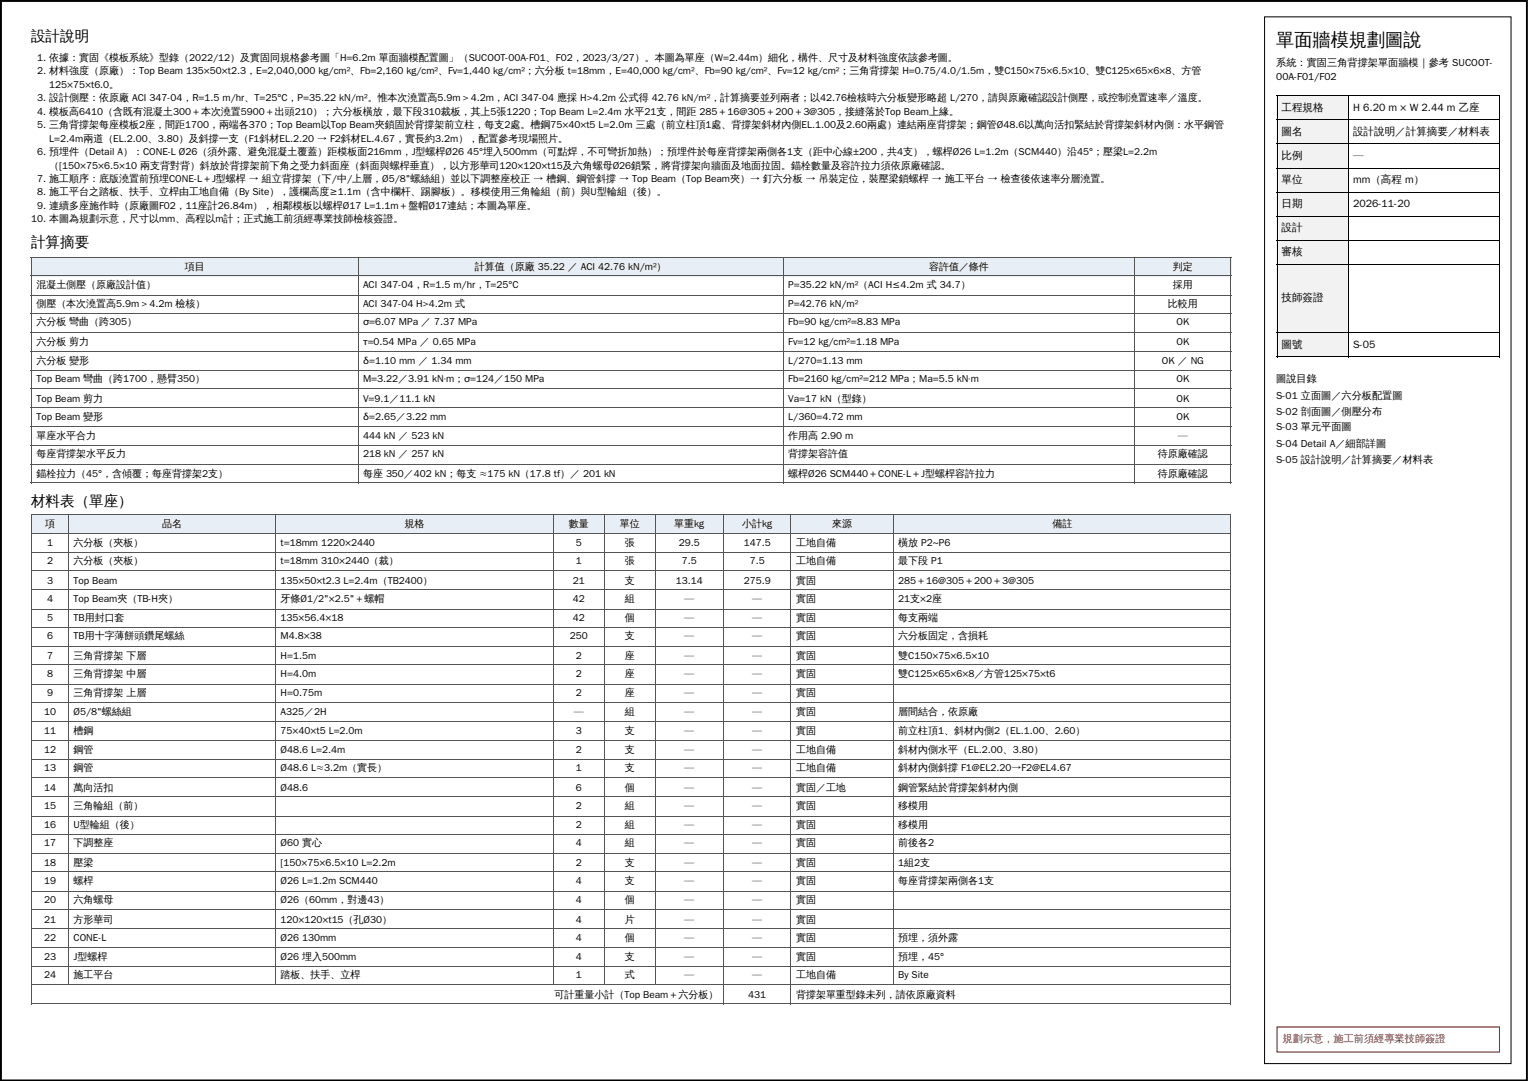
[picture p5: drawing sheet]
<svg xmlns="http://www.w3.org/2000/svg" width="420mm" height="297mm" viewBox="0 0 420 297" stroke-linecap="round" stroke-linejoin="round" font-family="sans-serif">
<defs><g id="words">
<text font-size="5" x="350.7" y="12.7">單面牆模規劃圖說</text>
<g font-size="4">
<text x="8.5" y="11.4">設計說明</text>
<text x="8.5" y="68">計算摘要</text>
<text x="8.5" y="138.9">材料表（單座）</text>
</g>
<g font-size="2.9">
<text x="352.2" y="30.4">工程規格</text>
<text x="371.9" y="30.4">H 6.20 m × W 2.44 m 乙座</text>
<text x="352.2" y="37">圖名</text>
<text x="371.9" y="37">設計說明／計算摘要／材料表</text>
<text x="352.2" y="43.7">比例</text>
<text x="371.9" y="43.7">—</text>
<text x="352.2" y="50.3">單位</text>
<text x="371.9" y="50.3">mm（高程 m）</text>
<text x="352.2" y="56.9">日期</text>
<text x="371.9" y="56.9">2026-11-20</text>
<text x="352.2" y="63.5">設計</text>
<text x="352.2" y="70.1">審核</text>
<text x="352.2" y="82.8">技師簽證</text>
<text x="352.2" y="95.5">圖號</text>
<text x="371.9" y="95.5">S-05</text>
</g>
<g font-size="2.8">
<text x="350.7" y="18.3">系統：實固三角背撐架單面牆模｜參考 SUCOOT-</text>
<text x="350.7" y="22">00A-F01/F02</text>
<text x="350.7" y="105">圖說目錄</text>
<text x="350.7" y="109.5">S-01 立面圖／六分板配置圖</text>
<text x="350.7" y="114">S-02 剖面圖／側壓分布</text>
<text x="350.7" y="118.3">S-03 單元平面圖</text>
<text x="350.7" y="122.8">S-04 Detail A／細部詳圖</text>
<text x="350.7" y="127.3">S-05 設計說明／計算摘要／材料表</text>
</g>
<text font-size="2.8" fill="#c00" x="352.5" y="286.3">規劃示意，施工前須經專業技師簽證</text>
<g font-size="2.7">
<text x="10.2" y="16.7">1. 依據：實固《模板系統》型錄（2022/12）及實固同規格參考圖「H=6.2m 單面牆模配置圖」（SUCOOT-00A-F01、F02，2023/3/27）。本圖為單座（W=2.44m）細化，構件、尺寸及材料強度依該參考圖。</text>
<text x="10.2" y="20.4">2. 材料強度（原廠）：Top Beam 135×50×t2.3，E=2,040,000 kg/cm²、Fb=2,160 kg/cm²、Fv=1,440 kg/cm²；六分板 t=18mm，E=40,000 kg/cm²、Fb=90 kg/cm²、Fv=12 kg/cm²；三角背撐架 H=0.75/4.0/1.5m，雙C150×75×6.5×10、雙C125×65×6×8、方管</text>
<text x="10.2" y="27.8">3. 設計側壓：依原廠 ACI 347-04，R=1.5 m/hr、T=25°C，P=35.22 kN/m²。惟本次澆置高5.9m＞4.2m，ACI 347-04 應採 H&gt;4.2m 公式得 42.76 kN/m²，計算摘要並列兩者；以42.76檢核時六分板變形略超 L/270，請與原廠確認設計側壓，或控制澆置速率／溫度。</text>
<text x="13.5" y="24.1">125×75×t6.0。</text>
<text x="10.2" y="31.5">4. 模板高6410（含既有混凝土300＋本次澆置5900＋出頭210）；六分板橫放，最下段310裁板，其上5張1220；Top Beam L=2.4m 水平21支，間距 285＋16@305＋200＋3@305，接縫落於Top Beam上緣。</text>
<text x="10.2" y="35.2">5. 三角背撐架每座模板2座，間距1700，兩端各370；Top Beam以Top Beam夾鎖固於背撐架前立柱，每支2處。槽鋼75×40×t5 L=2.0m 三處（前立柱頂1處、背撐架斜材內側EL.1.00及2.60兩處）連結兩座背撐架；鋼管Ø48.6以萬向活扣緊結於背撐架斜材內側：水平鋼管</text>
<text x="13.5" y="38.9">L=2.4m兩道（EL.2.00、3.80）及斜撐一支（F1斜材EL.2.20 → F2斜材EL.4.67，實長約3.2m），配置參考現場照片。</text>
<text x="10.2" y="42.6">6. 預埋件（Detail A）：CONE-L Ø26（須外露、避免混凝土覆蓋）距模板面216mm，J型螺桿Ø26</text>
<text x="13.5" y="46.3">（[150×75×6.5×10 兩支背對背）斜放於背撐架前下角之受力斜面座（斜面與螺桿垂直），以方形華司120×120×t15及六角螺母Ø26鎖緊，將背撐架向牆面及地面拉固。錨栓數量及容許拉力須依原廠確認。</text>
<text x="128.4" y="42.6">45°埋入500mm（可點焊，不可彎折加熱）；預埋件於每座背撐架兩側各1支（距中心線±200，共4支），螺桿Ø26 L=1.2m（SCM440）沿45°；壓梁L=2.2m</text>
<text x="10.2" y="50">7. 施工順序：底版澆置前預埋CONE-L＋J型螺桿 → 組立背撐架（下/中/上層，Ø5/8&quot;螺絲組）並以下調整座校正 → 槽鋼、鋼管斜撐 → Top Beam（Top Beam夾）→ 釘六分板 → 吊裝定位，裝壓梁鎖螺桿 → 施工平台 → 檢查後依速率分層澆置。</text>
<text x="10.2" y="53.7">8. 施工平台之踏板、扶手、立桿由工地自備（By Site），護欄高度≥1.1m（含中欄杆、踢腳板）。移模使用三角輪組（前）與U型輪組（後）。</text>
<text x="10.2" y="57.4">9. 連續多座施作時（原廠圖F02，11座計26.84m），相鄰模板以螺桿Ø17 L=1.1m＋盤帽Ø17連結；本圖為單座。</text>
<text x="8.6" y="61.1">10. 本圖為規劃示意，尺寸以mm、高程以m計；正式施工前須經專業技師檢核簽證。</text>
<text x="50.8" y="74.1">項目</text>
<text x="130.5" y="74.1">計算值（原廠 35.22 ／ ACI 42.76 kN/m²）</text>
<text x="255.3" y="74.1">容許值／條件</text>
<text x="322.4" y="74.1">判定</text>
<text x="10" y="79.1">混凝土側壓（原廠設計值）</text>
<text x="99.8" y="79.1">ACI 347-04，R=1.5 m/hr，T=25°C</text>
<text x="216.6" y="79.1">P=35.22 kN/m²（ACI H≤4.2m 式 34.7）</text>
<text x="322.4" y="79.1">採用</text>
<text x="10" y="84.4">側壓（本次澆置高5.9m＞4.2m 檢核）</text>
<text x="10" y="89.4">六分板 彎曲（跨305）</text>
<text x="99.8" y="84.4">ACI 347-04 H&gt;4.2m 式</text>
<text x="99.8" y="89.4">σ=6.07 MPa ／ 7.37 MPa</text>
<text x="216.6" y="84.4">P=42.76 kN/m²</text>
<text x="216.6" y="89.4">Fb=90 kg/cm²=8.83 MPa</text>
<text x="321" y="84.4">比較用</text>
<text x="323.3" y="89.4">OK</text>
<text x="10" y="94.7">六分板 剪力</text>
<text x="99.8" y="94.7">τ=0.54 MPa ／ 0.65 MPa</text>
<text x="216.6" y="94.7">Fv=12 kg/cm²=1.18 MPa</text>
<text x="323.3" y="94.7">OK</text>
<text x="10" y="100">六分板 變形</text>
<text x="99.8" y="100">δ=1.10 mm ／ 1.34 mm</text>
<text x="216.6" y="100">L/270=1.13 mm</text>
<text x="319.3" y="100">OK ／ NG</text>
<text x="10" y="105">Top Beam 彎曲（跨1700，懸臂350）</text>
<text x="99.8" y="105">M=3.22／3.91 kN·m；σ=124／150 MPa</text>
<text x="216.6" y="105">Fb=2160 kg/cm²=212 MPa；Ma=5.5 kN·m</text>
<text x="323.3" y="105">OK</text>
<text x="10" y="110.3">Top Beam 剪力</text>
<text x="99.8" y="110.3">V=9.1／11.1 kN</text>
<text x="216.6" y="110.3">Va=17 kN（型錄）</text>
<text x="323.3" y="110.3">OK</text>
<text x="10" y="115.4">Top Beam 變形</text>
<text x="99.8" y="115.4">δ=2.65／3.22 mm</text>
<text x="216.6" y="115.4">L/360=4.72 mm</text>
<text x="323.3" y="115.4">OK</text>
<text x="10" y="120.7">單座水平合力</text>
<text x="10" y="125.7">每座背撐架水平反力</text>
<text x="99.8" y="120.7">444 kN ／ 523 kN</text>
<text x="99.8" y="125.7">218 kN ／ 257 kN</text>
<text x="216.6" y="120.7">作用高 2.90 m</text>
<text x="216.6" y="125.7">背撐架容許值</text>
<text x="318.2" y="125.7">待原廠確認</text>
<text x="323.7" y="120.7">—</text>
<text x="10" y="131">錨栓拉力（45°，含傾覆；每座背撐架2支）</text>
<text x="99.8" y="131">每座 350／402 kN；每支 ≈175 kN（17.8 tf）／ 201 kN</text>
<text x="216.6" y="131">螺桿Ø26 SCM440＋CONE-L＋J型螺桿容許拉力</text>
<text x="318.2" y="131">待原廠確認</text>
<text x="12.4" y="144.7">項</text>
<text x="44.6" y="144.7">品名</text>
<text x="111.2" y="144.7">規格</text>
<text x="156.4" y="144.7">數量</text>
<text x="170.3" y="144.7">單位</text>
<text x="185.3" y="144.7">單重kg</text>
<text x="204" y="144.7">小計kg</text>
<text x="228.7" y="144.7">來源</text>
<text x="289.2" y="144.7">備註</text>
<text x="12.9" y="150">1</text>
<text x="12.9" y="155">2</text>
<text x="20.2" y="150">六分板（夾板）</text>
<text x="20.2" y="155">六分板（夾板）</text>
<text x="77.1" y="150">t=18mm 1220×2440</text>
<text x="77.1" y="155">t=18mm 310×2440（裁）</text>
<text x="158.3" y="150">5</text>
<text x="158.3" y="155">1</text>
<text x="171.7" y="150">張</text>
<text x="171.7" y="155">張</text>
<text x="186.5" y="150">29.5</text>
<text x="187.4" y="155">7.5</text>
<text x="204.4" y="150">147.5</text>
<text x="206" y="155">7.5</text>
<text x="218.8" y="150">工地自備</text>
<text x="218.8" y="155">工地自備</text>
<text x="246.9" y="150">橫放 P2~P6</text>
<text x="246.9" y="155">最下段 P1</text>
<text x="12.9" y="160.3">3</text>
<text x="20.2" y="160.3">Top Beam</text>
<text x="77.1" y="160.3">135×50×t2.3 L=2.4m（TB2400）</text>
<text x="157.5" y="160.3">21</text>
<text x="171.7" y="160.3">支</text>
<text x="185.7" y="160.3">13.14</text>
<text x="204.4" y="160.3">275.9</text>
<text x="218.8" y="160.3">實固</text>
<text x="246.9" y="160.3">285＋16@305＋200＋3@305</text>
<text x="12.9" y="165.4">4</text>
<text x="20.2" y="165.4">Top Beam夾（TB-H夾）</text>
<text x="77.1" y="165.4">牙條Ø1/2&quot;×2.5&quot;＋螺帽</text>
<text x="157.5" y="165.4">42</text>
<text x="171.7" y="165.4">組</text>
<text x="188" y="165.4">—</text>
<text x="206.7" y="165.4">—</text>
<text x="218.8" y="165.4">實固</text>
<text x="246.9" y="165.4">21支×2座</text>
<text x="12.9" y="170.7">5</text>
<text x="20.2" y="170.7">TB用封口套</text>
<text x="77.1" y="170.7">135×56.4×18</text>
<text x="157.5" y="170.7">42</text>
<text x="171.7" y="170.7">個</text>
<text x="188" y="170.7">—</text>
<text x="206.7" y="170.7">—</text>
<text x="218.8" y="170.7">實固</text>
<text x="246.9" y="170.7">每支兩端</text>
<text x="12.9" y="175.7">6</text>
<text x="20.2" y="175.7">TB用十字薄餅頭鑽尾螺絲</text>
<text x="77.1" y="175.7">M4.8×38</text>
<text x="156.6" y="175.7">250</text>
<text x="171.7" y="175.7">支</text>
<text x="188" y="175.7">—</text>
<text x="206.7" y="175.7">—</text>
<text x="218.8" y="175.7">實固</text>
<text x="246.9" y="175.7">六分板固定，含損耗</text>
<text x="12.9" y="181">7</text>
<text x="20.2" y="181">三角背撐架 下層</text>
<text x="77.1" y="181">H=1.5m</text>
<text x="158.3" y="181">2</text>
<text x="171.7" y="181">座</text>
<text x="188" y="181">—</text>
<text x="206.7" y="181">—</text>
<text x="218.8" y="181">實固</text>
<text x="246.9" y="181">雙C150×75×6.5×10</text>
<text x="12.9" y="186">8</text>
<text x="12.9" y="191.3">9</text>
<text x="20.2" y="186">三角背撐架 中層</text>
<text x="20.2" y="191.3">三角背撐架 上層</text>
<text x="77.1" y="186">H=4.0m</text>
<text x="77.1" y="191.3">H=0.75m</text>
<text x="158.3" y="186">2</text>
<text x="158.3" y="191.3">2</text>
<text x="171.7" y="186">座</text>
<text x="171.7" y="191.3">座</text>
<text x="188" y="186">—</text>
<text x="188" y="191.3">—</text>
<text x="206.7" y="186">—</text>
<text x="206.7" y="191.3">—</text>
<text x="218.8" y="186">實固</text>
<text x="218.8" y="191.3">實固</text>
<text x="246.9" y="186">雙C125×65×6×8／方管125×75×t6</text>
<text x="12.1" y="196.6">10</text>
<text x="20.2" y="196.6">Ø5/8&quot;螺絲組</text>
<text x="77.1" y="196.6">A325／2H</text>
<text x="157.7" y="196.6">—</text>
<text x="171.7" y="196.6">組</text>
<text x="188" y="196.6">—</text>
<text x="206.7" y="196.6">—</text>
<text x="218.8" y="196.6">實固</text>
<text x="246.9" y="196.6">層間結合，依原廠</text>
<text x="12.1" y="201.6">11</text>
<text x="20.2" y="201.6">槽鋼</text>
<text x="77.1" y="201.6">75×40×t5 L=2.0m</text>
<text x="158.3" y="201.6">3</text>
<text x="171.7" y="201.6">支</text>
<text x="188" y="201.6">—</text>
<text x="206.7" y="201.6">—</text>
<text x="218.8" y="201.6">實固</text>
<text x="246.9" y="201.6">前立柱頂1、斜材內側2（EL.1.00、2.60）</text>
<text x="12.1" y="206.9">12</text>
<text x="20.2" y="206.9">鋼管</text>
<text x="77.1" y="206.9">Ø48.6 L=2.4m</text>
<text x="158.3" y="206.9">2</text>
<text x="171.7" y="206.9">支</text>
<text x="188" y="206.9">—</text>
<text x="206.7" y="206.9">—</text>
<text x="218.8" y="206.9">工地自備</text>
<text x="246.9" y="206.9">斜材內側水平（EL.2.00、3.80）</text>
<text x="12.1" y="211.9">13</text>
<text x="20.2" y="211.9">鋼管</text>
<text x="77.1" y="211.9">Ø48.6 L≈3.2m（實長）</text>
<text x="158.3" y="211.9">1</text>
<text x="171.7" y="211.9">支</text>
<text x="188" y="211.9">—</text>
<text x="206.7" y="211.9">—</text>
<text x="218.8" y="211.9">工地自備</text>
<text x="246.9" y="211.9">斜材內側斜撐 F1@EL2.20→F2@EL4.67</text>
<text x="12.1" y="217.2">14</text>
<text x="20.2" y="217.2">萬向活扣</text>
<text x="77.1" y="217.2">Ø48.6</text>
<text x="158.3" y="217.2">6</text>
<text x="171.7" y="217.2">個</text>
<text x="188" y="217.2">—</text>
<text x="206.7" y="217.2">—</text>
<text x="218.8" y="217.2">實固／工地</text>
<text x="246.9" y="217.2">鋼管緊結於背撐架斜材內側</text>
<text x="12.1" y="222.3">15</text>
<text x="12.1" y="227.5">16</text>
<text x="20.2" y="222.3">三角輪組（前）</text>
<text x="20.2" y="227.5">U型輪組（後）</text>
<text x="158.3" y="222.3">2</text>
<text x="158.3" y="227.5">2</text>
<text x="171.7" y="222.3">組</text>
<text x="171.7" y="227.5">組</text>
<text x="188" y="222.3">—</text>
<text x="188" y="227.5">—</text>
<text x="206.7" y="222.3">—</text>
<text x="206.7" y="227.5">—</text>
<text x="218.8" y="222.3">實固</text>
<text x="218.8" y="227.5">實固</text>
<text x="246.9" y="222.3">移模用</text>
<text x="246.9" y="227.5">移模用</text>
<text x="12.1" y="232.6">17</text>
<text x="20.2" y="232.6">下調整座</text>
<text x="77.1" y="232.6">Ø60 實心</text>
<text x="158.3" y="232.6">4</text>
<text x="171.7" y="232.6">組</text>
<text x="188" y="232.6">—</text>
<text x="206.7" y="232.6">—</text>
<text x="218.8" y="232.6">實固</text>
<text x="246.9" y="232.6">前後各2</text>
<text x="12.1" y="237.9">18</text>
<text x="20.2" y="237.9">壓梁</text>
<text x="77.1" y="237.9">[150×75×6.5×10 L=2.2m</text>
<text x="158.3" y="237.9">2</text>
<text x="171.7" y="237.9">支</text>
<text x="188" y="237.9">—</text>
<text x="206.7" y="237.9">—</text>
<text x="218.8" y="237.9">實固</text>
<text x="246.9" y="237.9">1組2支</text>
<text x="12.1" y="242.9">19</text>
<text x="20.2" y="242.9">螺桿</text>
<text x="77.1" y="242.9">Ø26 L=1.2m SCM440</text>
<text x="158.3" y="242.9">4</text>
<text x="171.7" y="242.9">支</text>
<text x="188" y="242.9">—</text>
<text x="206.7" y="242.9">—</text>
<text x="218.8" y="242.9">實固</text>
<text x="246.9" y="242.9">每座背撐架兩側各1支</text>
<text x="12.1" y="248.2">20</text>
<text x="20.2" y="248.2">六角螺母</text>
<text x="77.1" y="248.2">Ø26（60mm，對邊43）</text>
<text x="158.3" y="248.2">4</text>
<text x="171.7" y="248.2">個</text>
<text x="188" y="248.2">—</text>
<text x="206.7" y="248.2">—</text>
<text x="218.8" y="248.2">實固</text>
<text x="12.1" y="253.5">21</text>
<text x="20.2" y="253.5">方形華司</text>
<text x="77.1" y="253.5">120×120×t15（孔Ø30）</text>
<text x="158.3" y="253.5">4</text>
<text x="171.7" y="253.5">片</text>
<text x="188" y="253.5">—</text>
<text x="206.7" y="253.5">—</text>
<text x="218.8" y="253.5">實固</text>
<text x="12.1" y="258.5">22</text>
<text x="12.1" y="263.8">23</text>
<text x="20.2" y="258.5">CONE-L</text>
<text x="20.2" y="263.8">J型螺桿</text>
<text x="77.1" y="258.5">Ø26</text>
<text x="77.1" y="263.8">Ø26 埋入500mm</text>
<text x="83" y="258.5">130mm</text>
<text x="158.3" y="258.5">4</text>
<text x="158.3" y="263.8">4</text>
<text x="171.7" y="258.5">個</text>
<text x="171.7" y="263.8">支</text>
<text x="188" y="258.5">—</text>
<text x="188" y="263.8">—</text>
<text x="206.7" y="258.5">—</text>
<text x="206.7" y="263.8">—</text>
<text x="218.8" y="258.5">實固</text>
<text x="218.8" y="263.8">實固</text>
<text x="246.9" y="258.5">預埋，須外露</text>
<text x="246.9" y="263.8">預埋，45°</text>
<text x="12.1" y="268.8">24</text>
<text x="20.2" y="268.8">施工平台</text>
<text x="77.1" y="268.8">踏板、扶手、立桿</text>
<text x="158.3" y="268.8">1</text>
<text x="171.7" y="268.8">式</text>
<text x="188" y="268.8">—</text>
<text x="206.7" y="268.8">—</text>
<text x="218.8" y="268.8">工地自備</text>
<text x="246.9" y="268.8">By Site</text>
<text x="152.4" y="274.1">可計重量小計（Top Beam＋六分板）</text>
<text x="205.6" y="274.1">431</text>
<text x="218.8" y="274.1">背撐架單重型錄未列，請依原廠資料</text>
</g>
</g></defs>
<path d="M.3 .3h419.3v296.6h-419.3z" fill="none" stroke="#000" stroke-width=".53"/>
<g fill="#e8eef5">
<path d="M8.7 70.6h89.7v5.3h-89.7z"/>
<path d="M98.4 70.6h117v5.3h-117z"/>
<path d="M215.4 70.6h96.5v5.3h-96.5z"/>
<path d="M311.9 70.6h26.5v5.3h-26.5z"/>
</g>
<g fill="none" stroke="#555" stroke-width=".27">
<path d="M8.5 70.8h329.9M8.5 75.8h329.9M8.6 70.6v62.2M98.6 70.6v62.2M215.2 70.6v62.2M311.8 70.6v62.2M338.3 70.6v62.2M8.5 81.1h329.9M8.5 86.1h329.9M8.5 91.4h329.9M8.5 96.4h329.9M8.5 101.7h329.9"/>
<path d="M8.5 106.8h329.9M8.5 112.1h329.9M8.5 117.1h329.9M8.5 122.4h329.9M8.5 127.7h329.9M8.5 132.7h329.9"/>
</g>
<g fill="#e8eef5">
<path d="M8.7 141.3h10.1v5.3h-10.1z"/>
<path d="M18.8 141.3h56.9v5.3h-56.9z"/>
<path d="M75.7 141.3h76.4v5.3h-76.4z"/>
<path d="M152.1 141.3h14.1v5.3h-14.1z"/>
<path d="M166.2 141.3h14v5.3h-14z"/>
<path d="M180.2 141.3h18.5v5.3h-18.5z"/>
<path d="M198.7 141.3h18.8v5.3h-18.8z"/>
<path d="M217.5 141.3h28v5.3h-28z"/>
<path d="M245.5 141.3h92.9v5.3h-92.9z"/>
</g>
<g fill="none" stroke="#555" stroke-width=".27">
<path d="M8.5 141.4h329.9M8.5 146.4h329.9M8.5 151.7h329.9M8.5 156.8h329.9M8.6 141.3v134.7M18.9 141.3v129.4M75.8 141.3v129.4M152 141.3v129.4M166 141.3v129.4M180 141.3v129.4M198.8 141.3v134.7M217.4 141.3v134.7"/>
<path d="M245.7 141.3v129.4M338.3 141.3v134.7M8.5 162.1h329.9M8.5 167.3h329.9M8.5 172.4h329.9M8.5 177.7h329.9M8.5 182.7h329.9M8.5 188h329.9M8.5 193h329.9M8.5 198.3h329.9M8.5 203.3h329.9M8.5 208.6h329.9"/>
<path d="M8.5 213.7h329.9M8.5 218.9h329.9M8.5 224.2h329.9M8.5 229.3h329.9M8.5 234.6h329.9M8.5 239.6h329.9M8.5 244.9h329.9M8.5 249.9h329.9M8.5 255.2h329.9M8.5 260.2h329.9M8.5 265.5h329.9M8.5 270.5h329.9"/>
<path d="M8.5 275.8h329.9"/>
</g>
<path d="M347.5 4.6h67.8v287.6h-67.8z" fill="none" stroke="#000" stroke-width=".27"/>
<g fill="#f2f2f2">
<path d="M350.8 26.2h19.6v6.6h-19.6z"/>
<path d="M350.8 32.8h19.6v6.6h-19.6z"/>
<path d="M350.8 39.4h19.6v6.6h-19.6z"/>
<path d="M350.8 46h19.6v6.7h-19.6z"/>
<path d="M350.8 52.7h19.6v6.6h-19.6z"/>
<path d="M350.8 59.3h19.6v6.6h-19.6z"/>
<path d="M350.8 65.9h19.6v6.6h-19.6z"/>
<path d="M350.8 72.5h19.6v18.8h-19.6z"/>
<path d="M350.8 91.3h19.6v6.6h-19.6z"/>
</g>
<g fill="none" stroke="#000" stroke-width=".27">
<path d="M350.8 26.3h61.4M350.8 32.9h61.4M350.8 39.6h61.4M351 26.2v72M370.5 26.2v72M412.1 26.2v72M350.8 46.2h61.4M350.8 52.8h61.4M350.8 59.4h61.4M350.8 66h61.4M350.8 72.6h61.4M350.8 91.4h61.4"/>
<path d="M350.8 98h61.4"/>
</g>
<path d="M351 282.2h61.1v6.9h-61.1z" fill="none" stroke="#c00" stroke-width=".27"/>
<use href="#words"/>
</svg>
